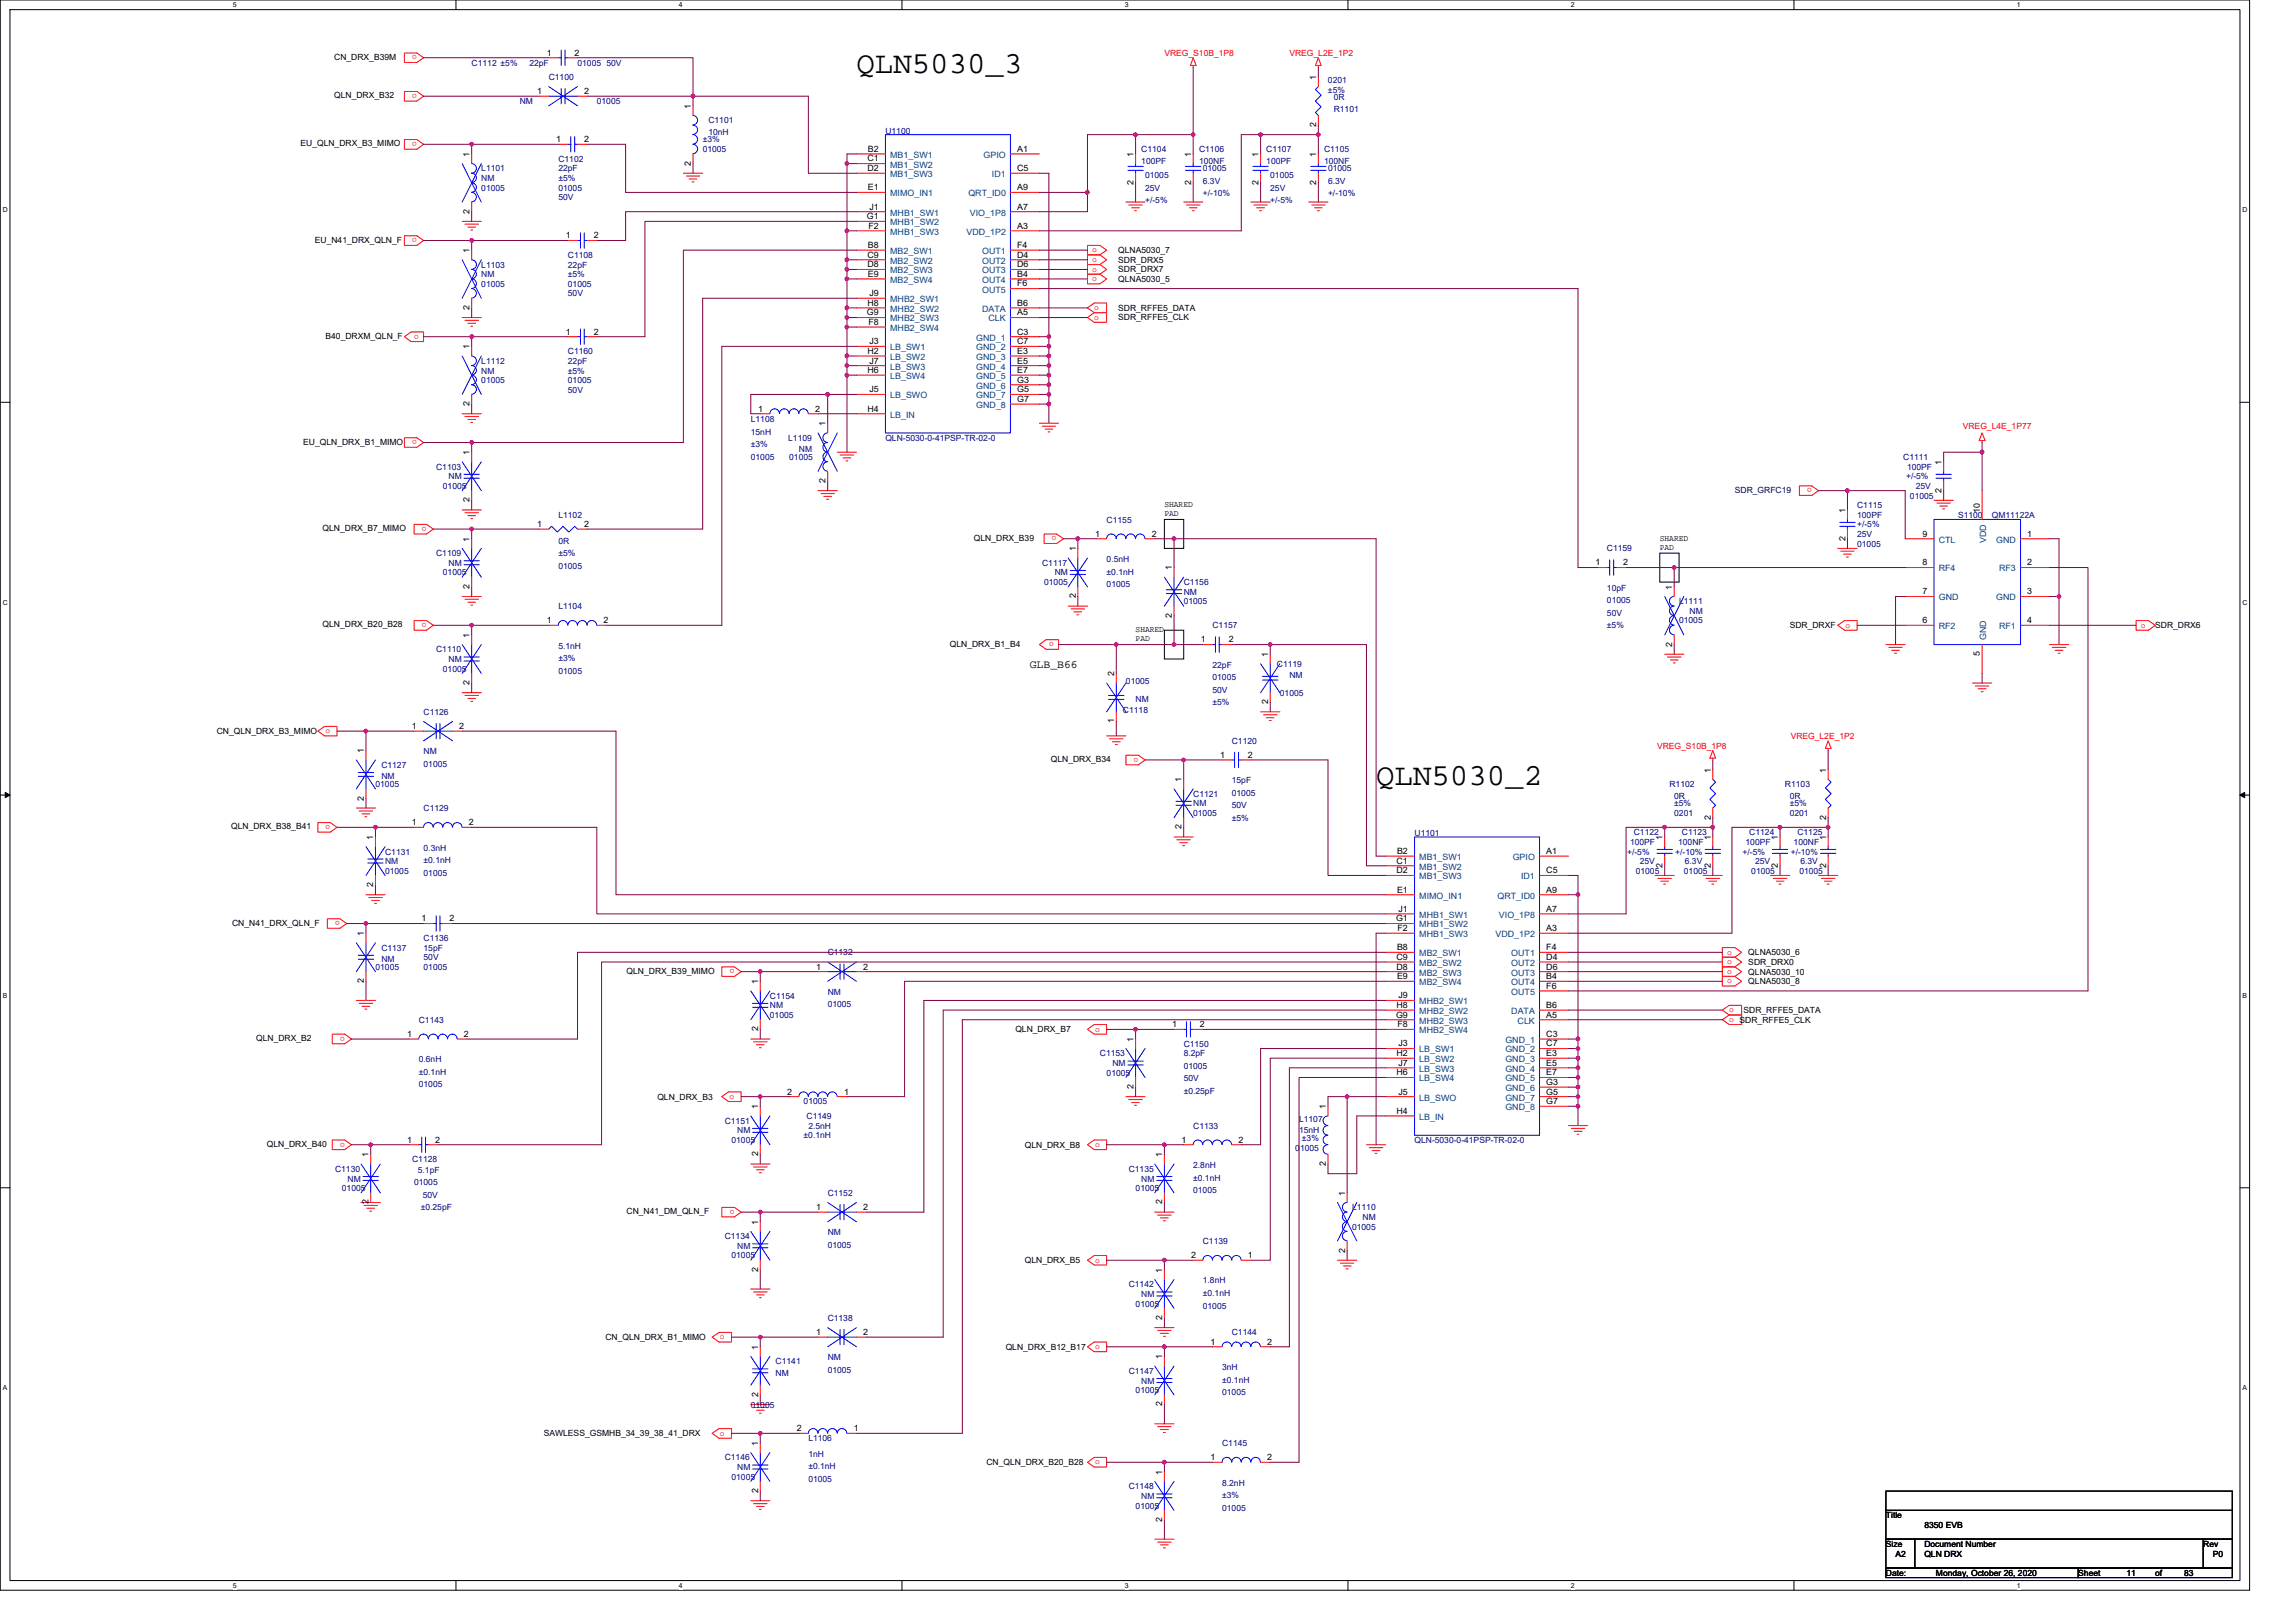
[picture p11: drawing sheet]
<svg xmlns="http://www.w3.org/2000/svg" width="297mm" height="210mm" viewBox="0 0 297 210" stroke-linecap="round" stroke-linejoin="round" font-family="sans-serif">
<defs><g id="words">
<g font-size="4">
<text x="110.8" y="9.4">QLN5030_3</text>
<text x="178" y="101.5">QLN5030_2</text>
</g>
<text font-size="1.5" x="133.2" y="86.4">GLB_B66</text>
<g font-size="1.1">
<text x="43.2" y="7.7">CN_DRX_B39M</text>
<text x="70.7" y="7.2">1</text>
<text x="74.3" y="7.2">2</text>
<text x="170.3" y="10.3" transform="rotate(-90 170.3 10.3)">1</text>
<text x="43.2" y="12.7">QLN_DRX_B32</text>
<text x="69.5" y="12.2">1</text>
<text x="75.6" y="12.2">2</text>
<text x="89.4" y="14.1" transform="rotate(-90 89.4 14.1)">1</text>
<text x="170.3" y="16.4" transform="rotate(-90 170.3 16.4)">2</text>
<text x="38.9" y="18.9">EU_QLN_DRX_B3_MIMO</text>
<text x="60.7" y="20.3" transform="rotate(-90 60.7 20.3)">1</text>
<text x="72" y="18.4">1</text>
<text x="75.6" y="18.4">2</text>
<text x="89.4" y="21.4" transform="rotate(-90 89.4 21.4)">2</text>
<text x="112.2" y="20.9">C1</text>
<text x="112.2" y="22.1">D2</text>
<text x="112.3" y="19.6">B2</text>
<text x="131.6" y="22.1">C5</text>
<text x="131.6" y="19.6">A1</text>
<text x="146.6" y="23.9" transform="rotate(-90 146.6 23.9)">2</text>
<text x="146.6" y="20.3" transform="rotate(-90 146.6 20.3)">1</text>
<text x="154.1" y="23.9" transform="rotate(-90 154.1 23.9)">2</text>
<text x="154.1" y="20.3" transform="rotate(-90 154.1 20.3)">1</text>
<text x="162.8" y="23.9" transform="rotate(-90 162.8 23.9)">2</text>
<text x="162.8" y="20.3" transform="rotate(-90 162.8 20.3)">1</text>
<text x="170.3" y="23.9" transform="rotate(-90 170.3 23.9)">2</text>
<text x="170.3" y="20.3" transform="rotate(-90 170.3 20.3)">1</text>
<text x="60.7" y="27.6" transform="rotate(-90 60.7 27.6)">2</text>
<text x="112.2" y="28.4">G1</text>
<text x="112.3" y="24.6">E1</text>
<text x="112.3" y="29.6">F2</text>
<text x="112.5" y="27.1">J1</text>
<text x="131.6" y="27.1">A7</text>
<text x="131.6" y="24.6">A9</text>
<text x="131.6" y="29.6">A3</text>
<text x="40.7" y="31.4">EU_N41_DRX_QLN_F</text>
<text x="60.7" y="32.7" transform="rotate(-90 60.7 32.7)">1</text>
<text x="73.2" y="30.8">1</text>
<text x="76.8" y="30.8">2</text>
<text x="112.2" y="33.3">C9</text>
<text x="112.2" y="34.6">D8</text>
<text x="112.3" y="32.1">B8</text>
<text x="112.3" y="35.8">E9</text>
<text x="131.6" y="32.1">F4</text>
<text x="131.6" y="33.3">D4</text>
<text x="131.6" y="34.6">D6</text>
<text x="131.6" y="35.8">B4</text>
<text x="144.7" y="32.8">QLNA5030_7</text>
<text x="144.7" y="34">SDR_DRX5</text>
<text x="144.7" y="35.2">SDR_DRX7</text>
<text x="60.7" y="40.1" transform="rotate(-90 60.7 40.1)">2</text>
<text x="112.2" y="40.8">G9</text>
<text x="112.2" y="39.6">H8</text>
<text x="112.5" y="38.3">J9</text>
<text x="131.6" y="37.1">F6</text>
<text x="131.6" y="39.6">B6</text>
<text x="131.6" y="40.8">A5</text>
<text x="144.7" y="41.5">SDR_RFFE5_CLK</text>
<text x="144.7" y="40.2">SDR_RFFE5_DATA</text>
<text x="144.7" y="36.5">QLNA5030_5</text>
<text x="42.1" y="43.8">B40_DRXM_QLN_F</text>
<text x="60.7" y="45.2" transform="rotate(-90 60.7 45.2)">1</text>
<text x="73.2" y="43.3">1</text>
<text x="76.8" y="43.3">2</text>
<text x="112.2" y="45.8">H2</text>
<text x="112.3" y="42">F8</text>
<text x="112.5" y="44.5">J3</text>
<text x="112.5" y="47">J7</text>
<text x="131.6" y="43.3">C3</text>
<text x="131.6" y="44.5">C7</text>
<text x="131.6" y="45.8">E3</text>
<text x="131.6" y="47">E5</text>
<text x="60.7" y="52.5" transform="rotate(-90 60.7 52.5)">2</text>
<text x="98.1" y="53.3">1</text>
<text x="105.4" y="53.3">2</text>
<text x="112.2" y="48.3">H6</text>
<text x="112.2" y="53.3">H4</text>
<text x="112.5" y="50.8">J5</text>
<text x="131.6" y="48.3">E7</text>
<text x="131.6" y="49.5">G3</text>
<text x="131.6" y="50.8">G5</text>
<text x="131.6" y="52">G7</text>
<text x="39.2" y="57.5">EU_QLN_DRX_B1_MIMO</text>
<text x="60.7" y="58.9" transform="rotate(-90 60.7 58.9)">1</text>
<text x="106.8" y="55.1" transform="rotate(-90 106.8 55.1)">1</text>
<text x="60.7" y="65" transform="rotate(-90 60.7 65)">2</text>
<text x="106.8" y="62.5" transform="rotate(-90 106.8 62.5)">2</text>
<text x="150.6" y="65.6">SHARED</text>
<text x="251.2" y="63.7" transform="rotate(-90 251.2 63.7)">2</text>
<text x="251.2" y="60.1" transform="rotate(-90 251.2 60.1)">1</text>
<text x="41.7" y="68.7">QLN_DRX_B7_MIMO</text>
<text x="60.7" y="70.1" transform="rotate(-90 60.7 70.1)">1</text>
<text x="69.5" y="68.2">1</text>
<text x="75.6" y="68.2">2</text>
<text x="126" y="70">QLN_DRX_B39</text>
<text x="139.2" y="71.3" transform="rotate(-90 139.2 71.3)">1</text>
<text x="141.7" y="69.4">1</text>
<text x="149" y="69.4">2</text>
<text x="150.6" y="66.7">PAD</text>
<text x="214.7" y="70">SHARED</text>
<text x="214.7" y="71.1">PAD</text>
<text x="238.7" y="70" transform="rotate(-90 238.7 70)">2</text>
<text x="238.7" y="66.3" transform="rotate(-90 238.7 66.3)">1</text>
<text x="248.7" y="69.4">9</text>
<text x="256.2" y="66.3" transform="rotate(-90 256.2 66.3)">10</text>
<text x="262.3" y="69.4">1</text>
<text x="60.7" y="76.2" transform="rotate(-90 60.7 76.2)">2</text>
<text x="139.2" y="77.4" transform="rotate(-90 139.2 77.4)">2</text>
<text x="151.6" y="73.8" transform="rotate(-90 151.6 73.8)">1</text>
<text x="206.4" y="73.2">1</text>
<text x="210" y="73.2">2</text>
<text x="216.3" y="76.3" transform="rotate(-90 216.3 76.3)">1</text>
<text x="248.7" y="76.9">7</text>
<text x="248.7" y="73.2">8</text>
<text x="262.3" y="76.9">3</text>
<text x="262.3" y="73.2">2</text>
<text x="41.7" y="81.2">QLN_DRX_B20_B28</text>
<text x="60.7" y="82.5" transform="rotate(-90 60.7 82.5)">1</text>
<text x="70.7" y="80.6">1</text>
<text x="78.1" y="80.6">2</text>
<text x="122.9" y="83.7">QLN_DRX_B1_B4</text>
<text x="146.9" y="81.8">SHARED</text>
<text x="146.9" y="82.9">PAD</text>
<text x="151.6" y="79.9" transform="rotate(-90 151.6 79.9)">2</text>
<text x="155.4" y="83.1">1</text>
<text x="159" y="83.1">2</text>
<text x="216.3" y="83.7" transform="rotate(-90 216.3 83.7)">2</text>
<text x="231.5" y="81.3">SDR_DRXF</text>
<text x="248.7" y="80.6">6</text>
<text x="262.3" y="80.6">4</text>
<text x="278.8" y="81.3">SDR_DRX6</text>
<text x="60.7" y="88.6" transform="rotate(-90 60.7 88.6)">2</text>
<text x="144.1" y="87.5" transform="rotate(-90 144.1 87.5)">2</text>
<text x="164.1" y="85" transform="rotate(-90 164.1 85)">1</text>
<text x="256.2" y="84.9" transform="rotate(-90 256.2 84.9)">5</text>
<text x="28" y="95">CN_QLN_DRX_B3_MIMO</text>
<text x="53.3" y="94.3">1</text>
<text x="59.4" y="94.3">2</text>
<text x="144.1" y="93.6" transform="rotate(-90 144.1 93.6)">1</text>
<text x="164.1" y="91.1" transform="rotate(-90 164.1 91.1)">2</text>
<text x="47.1" y="97.5" transform="rotate(-90 47.1 97.5)">1</text>
<text x="136" y="98.6">QLN_DRX_B34</text>
<text x="152.9" y="101.2" transform="rotate(-90 152.9 101.2)">1</text>
<text x="157.9" y="98">1</text>
<text x="161.5" y="98">2</text>
<text x="221.3" y="99.9" transform="rotate(-90 221.3 99.9)">1</text>
<text x="236.2" y="99.9" transform="rotate(-90 236.2 99.9)">1</text>
<text x="29.9" y="107.3">QLN_DRX_B38_B41</text>
<text x="47.1" y="103.6" transform="rotate(-90 47.1 103.6)">2</text>
<text x="53.3" y="106.8">1</text>
<text x="60.7" y="106.8">2</text>
<text x="152.9" y="107.3" transform="rotate(-90 152.9 107.3)">2</text>
<text x="221.3" y="106" transform="rotate(-90 221.3 106)">2</text>
<text x="236.2" y="106" transform="rotate(-90 236.2 106)">2</text>
<text x="48.3" y="108.7" transform="rotate(-90 48.3 108.7)">1</text>
<text x="180.7" y="111.7">C1</text>
<text x="180.7" y="113">D2</text>
<text x="180.7" y="110.5">B2</text>
<text x="200" y="113">C5</text>
<text x="200" y="110.5">A1</text>
<text x="215.1" y="112.3" transform="rotate(-90 215.1 112.3)">2</text>
<text x="215.1" y="108.7" transform="rotate(-90 215.1 108.7)">1</text>
<text x="221.3" y="112.3" transform="rotate(-90 221.3 112.3)">2</text>
<text x="221.3" y="108.7" transform="rotate(-90 221.3 108.7)">1</text>
<text x="230" y="112.3" transform="rotate(-90 230 112.3)">2</text>
<text x="230" y="108.7" transform="rotate(-90 230 108.7)">1</text>
<text x="236.2" y="112.3" transform="rotate(-90 236.2 112.3)">2</text>
<text x="236.2" y="108.7" transform="rotate(-90 236.2 108.7)">1</text>
<text x="30" y="119.8">CN_N41_DRX_QLN_F</text>
<text x="48.3" y="114.8" transform="rotate(-90 48.3 114.8)">2</text>
<text x="54.5" y="119.2">1</text>
<text x="58.2" y="119.2">2</text>
<text x="180.6" y="119.2">G1</text>
<text x="180.7" y="115.5">E1</text>
<text x="180.9" y="118">J1</text>
<text x="200" y="118">A7</text>
<text x="200" y="115.5">A9</text>
<text x="47.1" y="121.1" transform="rotate(-90 47.1 121.1)">1</text>
<text x="81.1" y="126">QLN_DRX_B39_MIMO</text>
<text x="105.6" y="125.4">1</text>
<text x="111.7" y="125.4">2</text>
<text x="180.7" y="124.2">C9</text>
<text x="180.7" y="125.4">D8</text>
<text x="180.7" y="122.9">B8</text>
<text x="180.8" y="120.5">F2</text>
<text x="200" y="122.9">F4</text>
<text x="200" y="124.2">D4</text>
<text x="200" y="125.4">D6</text>
<text x="200" y="120.5">A3</text>
<text x="226.2" y="124.9">SDR_DRX0</text>
<text x="226.2" y="123.6">QLNA5030_6</text>
<text x="47.1" y="127.2" transform="rotate(-90 47.1 127.2)">2</text>
<text x="98.1" y="127.3" transform="rotate(-90 98.1 127.3)">1</text>
<text x="180.6" y="131.7">G9</text>
<text x="180.7" y="130.4">H8</text>
<text x="180.7" y="126.7">E9</text>
<text x="180.9" y="129.2">J9</text>
<text x="200" y="126.7">B4</text>
<text x="200" y="127.9">F6</text>
<text x="200" y="130.4">B6</text>
<text x="200" y="131.7">A5</text>
<text x="225.6" y="131.1">SDR_RFFE5_DATA</text>
<text x="226.2" y="127.3">QLNA5030_8</text>
<text x="226.2" y="126.1">QLNA5030_10</text>
<text x="33.1" y="134.7">QLN_DRX_B2</text>
<text x="52.7" y="134.2">1</text>
<text x="60" y="134.2">2</text>
<text x="98.1" y="133.4" transform="rotate(-90 98.1 133.4)">2</text>
<text x="131.4" y="133.6">QLN_DRX_B7</text>
<text x="146.6" y="134.8" transform="rotate(-90 146.6 134.8)">1</text>
<text x="151.6" y="132.9">1</text>
<text x="155.2" y="132.9">2</text>
<text x="180.7" y="136.6">H2</text>
<text x="180.8" y="132.9">F8</text>
<text x="180.9" y="135.4">J3</text>
<text x="180.9" y="137.9">J7</text>
<text x="200" y="134.2">C3</text>
<text x="200" y="135.4">C7</text>
<text x="200" y="136.6">E3</text>
<text x="200" y="137.9">E5</text>
<text x="85" y="142.3">QLN_DRX_B3</text>
<text x="98.1" y="143.5" transform="rotate(-90 98.1 143.5)">1</text>
<text x="101.9" y="141.6">2</text>
<text x="109.2" y="141.6">1</text>
<text x="146.6" y="140.9" transform="rotate(-90 146.6 140.9)">2</text>
<text x="171.5" y="143.5" transform="rotate(-90 171.5 143.5)">1</text>
<text x="180.7" y="139.1">H6</text>
<text x="180.9" y="141.6">J5</text>
<text x="200" y="139.1">E7</text>
<text x="200" y="140.4">G3</text>
<text x="200" y="141.6">G5</text>
<text x="200" y="142.9">G7</text>
<text x="34.5" y="148.4">QLN_DRX_B40</text>
<text x="47.7" y="149.7" transform="rotate(-90 47.7 149.7)">1</text>
<text x="52.7" y="147.8">1</text>
<text x="56.3" y="147.8">2</text>
<text x="98.1" y="149.6" transform="rotate(-90 98.1 149.6)">2</text>
<text x="132.6" y="148.5">QLN_DRX_B8</text>
<text x="150.4" y="149.7" transform="rotate(-90 150.4 149.7)">1</text>
<text x="152.9" y="147.8">1</text>
<text x="160.2" y="147.8">2</text>
<text x="180.7" y="144.1">H4</text>
<text x="47.7" y="155.8" transform="rotate(-90 47.7 155.8)">2</text>
<text x="150.4" y="155.8" transform="rotate(-90 150.4 155.8)">2</text>
<text x="171.5" y="150.9" transform="rotate(-90 171.5 150.9)">2</text>
<text x="174" y="154.7" transform="rotate(-90 174 154.7)">1</text>
<text x="81.1" y="157.1">CN_N41_DM_QLN_F</text>
<text x="98.1" y="158.5" transform="rotate(-90 98.1 158.5)">1</text>
<text x="105.6" y="156.5">1</text>
<text x="111.7" y="156.5">2</text>
<text x="98.1" y="164.5" transform="rotate(-90 98.1 164.5)">2</text>
<text x="132.6" y="163.4">QLN_DRX_B5</text>
<text x="150.4" y="164.7" transform="rotate(-90 150.4 164.7)">1</text>
<text x="154.1" y="162.8">2</text>
<text x="161.5" y="162.8">1</text>
<text x="174" y="162.1" transform="rotate(-90 174 162.1)">2</text>
<text x="78.3" y="173.4">CN_QLN_DRX_B1_MIMO</text>
<text x="105.6" y="172.7">1</text>
<text x="111.7" y="172.7">2</text>
<text x="150.4" y="170.8" transform="rotate(-90 150.4 170.8)">2</text>
<text x="156.6" y="174">1</text>
<text x="164" y="174">2</text>
<text x="98.1" y="174.6" transform="rotate(-90 98.1 174.6)">1</text>
<text x="130.1" y="174.6">QLN_DRX_B12_B17</text>
<text x="150.4" y="175.9" transform="rotate(-90 150.4 175.9)">1</text>
<text x="70.4" y="185.8">SAWLESS_GSMHB_34_39_38_41_DRX</text>
<text x="98.1" y="180.7" transform="rotate(-90 98.1 180.7)">2</text>
<text x="103.1" y="185.2">2</text>
<text x="110.4" y="185.2">1</text>
<text x="150.4" y="182" transform="rotate(-90 150.4 182)">2</text>
<text x="98.1" y="187.1" transform="rotate(-90 98.1 187.1)">1</text>
<text x="127.6" y="189.6">CN_QLN_DRX_B20_B28</text>
<text x="150.4" y="190.8" transform="rotate(-90 150.4 190.8)">1</text>
<text x="156.6" y="188.9">1</text>
<text x="164" y="188.9">2</text>
<text x="98.1" y="193.2" transform="rotate(-90 98.1 193.2)">2</text>
<text x="150.4" y="196.9" transform="rotate(-90 150.4 196.9)">2</text>
<text x="244" y="196.4">Title</text>
<text x="249" y="197.7">8350 EVB</text>
<text x="244" y="200.2">Size</text>
<text x="244" y="203.9">Date:</text>
<text x="245.2" y="201.4">A2</text>
<text x="249" y="200.2">Document Number</text>
<text x="249" y="201.4">QLN DRX</text>
<text x="250.5" y="203.9">Monday, October 26, 2020</text>
<text x="268.9" y="203.9">Sheet</text>
<text x="275.1" y="203.9">11</text>
<text x="278.8" y="203.9">of</text>
<text x="282.6" y="203.9">83</text>
<text x="285" y="200.2">Rev</text>
<text x="286.3" y="201.4">P0</text>
</g>
<g font-size="1.1" fill="#f00">
<text x="53.9" y="7.2" transform="rotate(180 53.9 7.2)">o</text>
<text x="150.6" y="7.2">VREG_S10B_1P8</text>
<text x="166.8" y="7.2">VREG_L2E_1P2</text>
<text x="53.9" y="12.2" transform="rotate(180 53.9 12.2)">o</text>
<text x="53.9" y="18.4" transform="rotate(180 53.9 18.4)">o</text>
<text x="53.9" y="30.8" transform="rotate(180 53.9 30.8)">o</text>
<text x="141.3" y="32.7">o</text>
<text x="141.3" y="33.9">o</text>
<text x="141.3" y="35.1">o</text>
<text x="141.3" y="36.4">o</text>
<text x="141.6" y="41.4">o</text>
<text x="141.6" y="40.1">o</text>
<text x="54.2" y="43.3" transform="rotate(180 54.2 43.3)">o</text>
<text x="53.9" y="57" transform="rotate(180 53.9 57)">o</text>
<text x="253.9" y="55.5">VREG_L4E_1P77</text>
<text x="234.4" y="63.2" transform="rotate(180 234.4 63.2)">o</text>
<text x="55.2" y="68.2" transform="rotate(180 55.2 68.2)">o</text>
<text x="136.7" y="69.4" transform="rotate(180 136.7 69.4)">o</text>
<text x="55.2" y="80.6" transform="rotate(180 55.2 80.6)">o</text>
<text x="136.3" y="83.1" transform="rotate(180 136.3 83.1)">o</text>
<text x="238.8" y="81.2">o</text>
<text x="277" y="81.2">o</text>
<text x="42.1" y="94.9">o</text>
<text x="231.7" y="95.6">VREG_L2E_1P2</text>
<text x="147.3" y="98" transform="rotate(180 147.3 98)">o</text>
<text x="214.4" y="96.9">VREG_S10B_1P8</text>
<text x="42.7" y="106.7" transform="rotate(180 42.7 106.7)">o</text>
<text x="44" y="119.2" transform="rotate(180 44 119.2)">o</text>
<text x="95" y="125.4" transform="rotate(180 95 125.4)">o</text>
<text x="223.5" y="124.8">o</text>
<text x="223.5" y="123.5">o</text>
<text x="223.5" y="127.2">o</text>
<text x="223.5" y="126">o</text>
<text x="223.7" y="131">o</text>
<text x="44.6" y="134.1" transform="rotate(180 44.6 134.1)">o</text>
<text x="141.7" y="133.5">o</text>
<text x="223.7" y="132.2">o SDR_RFFE5_CLK</text>
<text x="94.4" y="142.2">o</text>
<text x="44.6" y="147.8" transform="rotate(180 44.6 147.8)">o</text>
<text x="141.7" y="148.4">o</text>
<text x="95" y="156.5" transform="rotate(180 95 156.5)">o</text>
<text x="141.7" y="163.3">o</text>
<text x="93.1" y="173.3">o</text>
<text x="141.7" y="174.5">o</text>
<text x="93.1" y="185.7">o</text>
<text x="141.7" y="189.5">o</text>
</g>
<g font-size="1.1" fill="#000080">
<text x="61" y="8.5">C1112 ±5%</text>
<text x="68.5" y="8.5">22pF</text>
<text x="71" y="10.4">C1100</text>
<text x="74.7" y="8.5">01005 50V</text>
<text x="171.8" y="12">±5%</text>
<text x="171.8" y="10.7">0201</text>
<text x="67.2" y="13.5">NM</text>
<text x="77.2" y="13.5">01005</text>
<text x="91.6" y="16">C1101</text>
<text x="91.6" y="17.4">10nH</text>
<text x="114.6" y="17.3">U1100</text>
<text x="172.5" y="14.5">R1101</text>
<text x="172.5" y="13">0R</text>
<text x="62.3" y="22.2">L1101</text>
<text x="62.3" y="23.4">NM</text>
<text x="72.2" y="20.9">C1102</text>
<text x="72.2" y="22.2">22pF</text>
<text x="72.2" y="23.4">±5%</text>
<text x="90.9" y="18.4">±3%</text>
<text x="90.9" y="19.7">01005</text>
<text x="147.7" y="19.7">C1104</text>
<text x="147.7" y="21.2">100PF</text>
<text x="148.1" y="23">01005</text>
<text x="155.1" y="19.7">C1106</text>
<text x="155.1" y="21.2">100NF</text>
<text x="155.6" y="22.2">01005</text>
<text x="155.6" y="23.8">6.3V</text>
<text x="163.8" y="19.7">C1107</text>
<text x="163.8" y="21.2">100PF</text>
<text x="164.3" y="23">01005</text>
<text x="171.3" y="19.7">C1105</text>
<text x="171.3" y="21.2">100NF</text>
<text x="171.8" y="22.2">01005</text>
<text x="171.8" y="23.8">6.3V</text>
<text x="62.3" y="24.7">01005</text>
<text x="72.2" y="24.7">01005</text>
<text x="72.2" y="25.9">50V</text>
<text x="148.1" y="24.7">25V</text>
<text x="148.1" y="26.3">+/-5%</text>
<text x="155.6" y="25.4">+/-10%</text>
<text x="164.3" y="24.7">25V</text>
<text x="164.3" y="26.3">+/-5%</text>
<text x="171.8" y="25.4">+/-10%</text>
<text x="62.3" y="34.6">L1103</text>
<text x="62.3" y="35.9">NM</text>
<text x="73.5" y="33.4">C1108</text>
<text x="73.5" y="34.6">22pF</text>
<text x="73.5" y="35.9">±5%</text>
<text x="62.3" y="37.1">01005</text>
<text x="73.5" y="37.1">01005</text>
<text x="73.5" y="38.4">50V</text>
<text x="62.3" y="47.1">L1112</text>
<text x="73.5" y="45.8">C1160</text>
<text x="73.5" y="47.1">22pF</text>
<text x="62.3" y="48.3">NM</text>
<text x="62.3" y="49.6">01005</text>
<text x="73.5" y="49.6">01005</text>
<text x="73.5" y="50.8">50V</text>
<text x="73.5" y="48.3">±5%</text>
<text x="97.1" y="54.5">L1108</text>
<text x="97.1" y="56.3">15nH</text>
<text x="97.1" y="57.9">±3%</text>
<text x="97.1" y="59.5">01005</text>
<text x="102" y="57">L1109</text>
<text x="102.1" y="59.5">01005</text>
<text x="103.4" y="58.5">NM</text>
<text x="114.6" y="57">QLN-5030-0-41PSP-TR-02-0</text>
<text x="246.2" y="59.5">C1111</text>
<text x="56.4" y="60.8">C1103</text>
<text x="57.3" y="63.2">01005</text>
<text x="58" y="62">NM</text>
<text x="240.3" y="65.7">C1115</text>
<text x="246.6" y="62">+/-5%</text>
<text x="246.7" y="60.8">100PF</text>
<text x="247.1" y="64.5">01005</text>
<text x="247.8" y="63.2">25V</text>
<text x="56.4" y="72">C1109</text>
<text x="72.2" y="67">L1102</text>
<text x="72.2" y="70.3">0R</text>
<text x="72.2" y="72">±5%</text>
<text x="143.2" y="67.6">C1155</text>
<text x="207.9" y="71.3">C1159</text>
<text x="240.3" y="67">100PF</text>
<text x="240.3" y="70.7">01005</text>
<text x="240.3" y="69.5">25V</text>
<text x="240.3" y="68.2">+/-5%</text>
<text x="253.3" y="67">S1100</text>
<text x="257.7" y="67">QM11122A</text>
<text x="57.3" y="74.4">01005</text>
<text x="58" y="73.2">NM</text>
<text x="72.2" y="73.6">01005</text>
<text x="134.8" y="73.2">C1117</text>
<text x="135.1" y="75.7">01005</text>
<text x="136.5" y="74.4">NM</text>
<text x="143.2" y="72.7">0.5nH</text>
<text x="143.2" y="74.3">±0.1nH</text>
<text x="143.2" y="75.9">01005</text>
<text x="153.1" y="75.7">C1156</text>
<text x="153.1" y="76.9">NM</text>
<text x="207.9" y="76.4">10pF</text>
<text x="72.2" y="78.8">L1104</text>
<text x="72.2" y="83.9">5.1nH</text>
<text x="153.1" y="78.2">01005</text>
<text x="156.9" y="81.3">C1157</text>
<text x="207.9" y="78.1">01005</text>
<text x="207.9" y="79.7">50V</text>
<text x="207.9" y="81.3">±5%</text>
<text x="217.2" y="78.2">L1111</text>
<text x="217.2" y="80.7">01005</text>
<text x="218.6" y="79.4">NM</text>
<text x="56.4" y="84.4">C1110</text>
<text x="57.3" y="86.9">01005</text>
<text x="58" y="85.7">NM</text>
<text x="72.2" y="85.5">±3%</text>
<text x="72.2" y="87.1">01005</text>
<text x="145.7" y="88.5">01005</text>
<text x="156.9" y="86.4">22pF</text>
<text x="156.9" y="88">01005</text>
<text x="156.9" y="89.6">50V</text>
<text x="165.2" y="86.3">C1119</text>
<text x="165.6" y="90">01005</text>
<text x="166.8" y="87.8">NM</text>
<text x="54.8" y="92.5">C1126</text>
<text x="145.3" y="92.2">C1118</text>
<text x="146.9" y="90.8">NM</text>
<text x="156.9" y="91.2">±5%</text>
<text x="48.6" y="101.8">01005</text>
<text x="49.3" y="99.3">C1127</text>
<text x="49.3" y="100.8">NM</text>
<text x="54.8" y="97.6">NM</text>
<text x="54.8" y="99.2">01005</text>
<text x="159.4" y="96.2">C1120</text>
<text x="159.4" y="101.3">15pF</text>
<text x="216" y="101.8">R1102</text>
<text x="230.9" y="101.8">R1103</text>
<text x="54.8" y="104.9">C1129</text>
<text x="154.4" y="103.1">C1121</text>
<text x="154.4" y="104.3">NM</text>
<text x="154.4" y="105.6">01005</text>
<text x="159.4" y="103">01005</text>
<text x="159.4" y="104.6">50V</text>
<text x="159.4" y="106.2">±5%</text>
<text x="216.6" y="103.3">0R</text>
<text x="216.6" y="104.3">±5%</text>
<text x="216.6" y="105.6">0201</text>
<text x="231.5" y="103.3">0R</text>
<text x="231.5" y="104.3">±5%</text>
<text x="231.5" y="105.6">0201</text>
<text x="49.8" y="110.6">C1131</text>
<text x="49.8" y="111.8">NM</text>
<text x="49.8" y="113">01005</text>
<text x="54.8" y="110">0.3nH</text>
<text x="54.8" y="111.7">±0.1nH</text>
<text x="54.8" y="113.3">01005</text>
<text x="183" y="108.2">U1101</text>
<text x="210.5" y="110.6">+/-5%</text>
<text x="210.9" y="109.3">100PF</text>
<text x="211.4" y="108.1">C1122</text>
<text x="211.6" y="113">01005</text>
<text x="212.1" y="111.8">25V</text>
<text x="216.7" y="110.6">+/-10%</text>
<text x="217.1" y="109.3">100NF</text>
<text x="217.6" y="108.1">C1123</text>
<text x="217.8" y="113">01005</text>
<text x="218" y="111.8">6.3V</text>
<text x="225.4" y="110.6">+/-5%</text>
<text x="225.8" y="109.3">100PF</text>
<text x="226.3" y="108.1">C1124</text>
<text x="226.6" y="113">01005</text>
<text x="227.1" y="111.8">25V</text>
<text x="231.7" y="110.6">+/-10%</text>
<text x="232" y="109.3">100NF</text>
<text x="232.5" y="108.1">C1125</text>
<text x="232.8" y="113">01005</text>
<text x="232.9" y="111.8">6.3V</text>
<text x="48.6" y="125.5">01005</text>
<text x="49.3" y="123">C1137</text>
<text x="49.3" y="124.5">NM</text>
<text x="54.8" y="121.8">C1136</text>
<text x="54.8" y="123">15pF</text>
<text x="54.8" y="125.5">01005</text>
<text x="54.8" y="124.2">50V</text>
<text x="107.1" y="123.6">C1132</text>
<text x="99.6" y="129.2">C1154</text>
<text x="99.6" y="130.4">NM</text>
<text x="99.6" y="131.7">01005</text>
<text x="107.1" y="128.7">NM</text>
<text x="107.1" y="130.3">01005</text>
<text x="54.2" y="132.3">C1143</text>
<text x="54.2" y="137.4">0.6nH</text>
<text x="142.3" y="136.7">C1153</text>
<text x="143.9" y="137.9">NM</text>
<text x="153.1" y="135.4">C1150</text>
<text x="153.1" y="136.7">8.2pF</text>
<text x="54.2" y="139">±0.1nH</text>
<text x="54.2" y="140.7">01005</text>
<text x="104" y="142.9">01005</text>
<text x="143.2" y="139.2">01005</text>
<text x="153.1" y="138.3">01005</text>
<text x="153.1" y="139.9">50V</text>
<text x="153.1" y="141.5">±0.25pF</text>
<text x="93.8" y="145.4">C1151</text>
<text x="94.6" y="147.9">01005</text>
<text x="95.4" y="146.6">NM</text>
<text x="104" y="147.3">±0.1nH</text>
<text x="104.3" y="144.8">C1149</text>
<text x="104.6" y="146">2.5nH</text>
<text x="154.4" y="146">C1133</text>
<text x="167.6" y="148.9">01005</text>
<text x="168.1" y="145.1">L1107</text>
<text x="168.1" y="146.6">15nH</text>
<text x="168.4" y="147.6">±3%</text>
<text x="183" y="147.9">QLN-5030-0-41PSP-TR-02-0</text>
<text x="43.3" y="151.6">C1130</text>
<text x="44.2" y="154.1">01005</text>
<text x="45" y="152.9">NM</text>
<text x="53.3" y="150.4">C1128</text>
<text x="53.6" y="153.4">01005</text>
<text x="54.1" y="151.7">5.1pF</text>
<text x="54.7" y="155">50V</text>
<text x="107.1" y="154.7">C1152</text>
<text x="146" y="151.6">C1135</text>
<text x="146.9" y="154.1">01005</text>
<text x="147.7" y="152.9">NM</text>
<text x="154.4" y="151.1">2.8nH</text>
<text x="154.4" y="152.7">±0.1nH</text>
<text x="154.4" y="154.3">01005</text>
<text x="54.4" y="156.6">±0.25pF</text>
<text x="93.8" y="160.3">C1134</text>
<text x="95.4" y="161.6">NM</text>
<text x="107.1" y="159.8">NM</text>
<text x="107.1" y="161.5">01005</text>
<text x="155.6" y="161">C1139</text>
<text x="174.9" y="156.6">L1110</text>
<text x="174.9" y="159.1">01005</text>
<text x="176.3" y="157.8">NM</text>
<text x="94.6" y="162.8">01005</text>
<text x="146" y="166.6">C1142</text>
<text x="147.7" y="167.8">NM</text>
<text x="155.6" y="166.1">1.8nH</text>
<text x="155.6" y="167.7">±0.1nH</text>
<text x="107.1" y="170.9">C1138</text>
<text x="146.9" y="169">01005</text>
<text x="155.6" y="169.3">01005</text>
<text x="159.4" y="172.8">C1144</text>
<text x="100.3" y="176.5">C1141</text>
<text x="100.3" y="178">NM</text>
<text x="107.1" y="176">NM</text>
<text x="107.1" y="177.6">01005</text>
<text x="146" y="177.8">C1147</text>
<text x="147.7" y="179">NM</text>
<text x="158.1" y="177.3">3nH</text>
<text x="158.1" y="178.9">±0.1nH</text>
<text x="97.1" y="182.1">01005</text>
<text x="146.9" y="180.2">01005</text>
<text x="158.1" y="180.5">01005</text>
<text x="93.8" y="189">C1146</text>
<text x="94.6" y="191.5">01005</text>
<text x="95.4" y="190.2">NM</text>
<text x="104.6" y="186.5">L1106</text>
<text x="104.6" y="188.4">1nH</text>
<text x="104.6" y="190.1">±0.1nH</text>
<text x="104.6" y="191.7">01005</text>
<text x="158.1" y="187.1">C1145</text>
<text x="146" y="192.7">C1148</text>
<text x="146.9" y="195.2">01005</text>
<text x="147.7" y="193.9">NM</text>
<text x="158.1" y="192.2">8.2nH</text>
<text x="158.1" y="193.8">±3%</text>
<text x="158.1" y="195.4">01005</text>
</g>
<g font-size="1.1" fill="#004080">
<text x="115.2" y="20.4">MB1_SW1</text>
<text x="115.2" y="21.7">MB1_SW2</text>
<text x="115.2" y="22.9">MB1_SW3</text>
<text x="127.3" y="20.4">GPIO</text>
<text x="128.3" y="22.9">ID1</text>
<text x="115.2" y="27.9">MHB1_SW1</text>
<text x="115.2" y="29.1">MHB1_SW2</text>
<text x="115.2" y="25.4">MIMO_IN1</text>
<text x="125.3" y="25.4">QRT_ID0</text>
<text x="125.5" y="27.9">VIO_1P8</text>
<text x="115.2" y="30.4">MHB1_SW3</text>
<text x="115.2" y="32.9">MB2_SW1</text>
<text x="115.2" y="34.1">MB2_SW2</text>
<text x="115.2" y="35.4">MB2_SW3</text>
<text x="125" y="30.4">VDD_1P2</text>
<text x="127.1" y="32.9">OUT1</text>
<text x="127.1" y="34.1">OUT2</text>
<text x="127.1" y="35.4">OUT3</text>
<text x="115.2" y="36.6">MB2_SW4</text>
<text x="115.2" y="39.1">MHB2_SW1</text>
<text x="115.2" y="40.3">MHB2_SW2</text>
<text x="115.2" y="41.6">MHB2_SW3</text>
<text x="127.1" y="36.6">OUT4</text>
<text x="127.1" y="37.8">OUT5</text>
<text x="127.1" y="40.3">DATA</text>
<text x="127.9" y="41.6">CLK</text>
<text x="115.2" y="45.3">LB_SW1</text>
<text x="115.2" y="46.6">LB_SW2</text>
<text x="115.2" y="47.8">LB_SW3</text>
<text x="115.2" y="42.8">MHB2_SW4</text>
<text x="126.3" y="44.1">GND_1</text>
<text x="126.3" y="45.3">GND_2</text>
<text x="126.3" y="46.6">GND_3</text>
<text x="126.3" y="47.8">GND_4</text>
<text x="115.2" y="49">LB_SW4</text>
<text x="115.2" y="51.5">LB_SWO</text>
<text x="126.3" y="49">GND_5</text>
<text x="126.3" y="50.3">GND_6</text>
<text x="126.3" y="51.5">GND_7</text>
<text x="126.3" y="52.8">GND_8</text>
<text x="115.2" y="54">LB_IN</text>
<text x="250.8" y="70.2">CTL</text>
<text x="257" y="70.2" transform="rotate(-90 257 70.2)">VDD</text>
<text x="258.3" y="70.2">GND</text>
<text x="250.8" y="77.7">GND</text>
<text x="250.8" y="73.9">RF4</text>
<text x="258.3" y="77.7">GND</text>
<text x="258.6" y="73.9">RF3</text>
<text x="250.8" y="81.4">RF2</text>
<text x="257" y="82.8" transform="rotate(-90 257 82.8)">GND</text>
<text x="258.6" y="81.4">RF1</text>
<text x="183.6" y="111.3">MB1_SW1</text>
<text x="183.6" y="112.5">MB1_SW2</text>
<text x="183.6" y="113.8">MB1_SW3</text>
<text x="195.7" y="111.3">GPIO</text>
<text x="196.8" y="113.8">ID1</text>
<text x="183.6" y="118.7">MHB1_SW1</text>
<text x="183.6" y="120">MHB1_SW2</text>
<text x="183.6" y="116.3">MIMO_IN1</text>
<text x="193.7" y="116.3">QRT_ID0</text>
<text x="193.9" y="118.7">VIO_1P8</text>
<text x="183.6" y="121.2">MHB1_SW3</text>
<text x="183.6" y="123.7">MB2_SW1</text>
<text x="183.6" y="125">MB2_SW2</text>
<text x="193.5" y="121.2">VDD_1P2</text>
<text x="195.5" y="123.7">OUT1</text>
<text x="195.5" y="125">OUT2</text>
<text x="183.6" y="126.2">MB2_SW3</text>
<text x="183.6" y="127.5">MB2_SW4</text>
<text x="183.6" y="129.9">MHB2_SW1</text>
<text x="183.6" y="131.2">MHB2_SW2</text>
<text x="195.5" y="126.2">OUT3</text>
<text x="195.5" y="127.5">OUT4</text>
<text x="195.5" y="128.7">OUT5</text>
<text x="195.5" y="131.2">DATA</text>
<text x="183.6" y="136.2">LB_SW1</text>
<text x="183.6" y="137.4">LB_SW2</text>
<text x="183.6" y="132.4">MHB2_SW3</text>
<text x="183.6" y="133.7">MHB2_SW4</text>
<text x="194.8" y="134.9">GND_1</text>
<text x="194.8" y="136.2">GND_2</text>
<text x="194.8" y="137.4">GND_3</text>
<text x="196.3" y="132.4">CLK</text>
<text x="183.6" y="138.7">LB_SW3</text>
<text x="183.6" y="139.9">LB_SW4</text>
<text x="183.6" y="142.4">LB_SWO</text>
<text x="194.8" y="138.7">GND_4</text>
<text x="194.8" y="139.9">GND_5</text>
<text x="194.8" y="141.2">GND_6</text>
<text x="194.8" y="142.4">GND_7</text>
<text x="194.8" y="143.6">GND_8</text>
<text x="183.6" y="144.9">LB_IN</text>
</g>
<text font-size="1.1" fill="#000040" x="224.4" y="63.8">SDR_GRFC19</text>
<g font-size=".9">
<text x="30.1" y="1">5</text>
<text x="87.8" y="1">4</text>
<text x="145.5" y="1">3</text>
<text x="203.2" y="1">2</text>
<text x="260.9" y="1">1</text>
<text x=".4" y="27.5">D</text>
<text x="290.1" y="27.5">D</text>
<text x=".4" y="78.3">C</text>
<text x="290.1" y="78.3">C</text>
<text x=".4" y="129.1">B</text>
<text x="290.1" y="129.1">B</text>
<text x=".4" y="179.9">A</text>
<text x="290.1" y="179.9">A</text>
<text x="30.1" y="205.4">5</text>
<text x="87.8" y="205.4">4</text>
<text x="145.5" y="205.4">3</text>
<text x="203.2" y="205.4">2</text>
<text x="260.9" y="205.4">1</text>
</g>
</g></defs>
<path d="M0 0h291v205.7h-291zM1.3 1.2h288.5v203.3h-288.5z" fill="none" stroke="#000" stroke-width=".13"/>
<g fill="#fff">
<path d="M30.1 .1h.5v1h-.5z"/>
<path d="M30.1 204.6h.5v1h-.5z"/>
</g>
<path d="M59 0v1.2M59 204.5v1.2" fill="none" stroke="#000" stroke-width=".13"/>
<g fill="#fff">
<path d="M87.8 .1h.5v1h-.5z"/>
<path d="M87.8 204.6h.5v1h-.5z"/>
</g>
<path d="M116.7 0v1.2M116.7 204.5v1.2" fill="none" stroke="#000" stroke-width=".13"/>
<g fill="#fff">
<path d="M145.5 .1h.5v1h-.5z"/>
<path d="M145.5 204.6h.5v1h-.5z"/>
</g>
<path d="M174.4 0v1.2M174.4 204.5v1.2" fill="none" stroke="#000" stroke-width=".13"/>
<g fill="#fff">
<path d="M203.2 .1h.5v1h-.5z"/>
<path d="M203.2 204.6h.5v1h-.5z"/>
</g>
<path d="M232.1 0v1.2M232.1 204.5v1.2" fill="none" stroke="#000" stroke-width=".13"/>
<g fill="#fff">
<path d="M260.9 .1h.5v1h-.5z"/>
<path d="M260.9 204.6h.5v1h-.5z"/>
<path d="M.4 26.6h.6v1h-.6z"/>
<path d="M290.1 26.6h.6v1h-.6z"/>
<path d="M.4 77.4h.6v1h-.6z"/>
<path d="M290.1 77.4h.6v1h-.6z"/>
</g>
<path d="M0 52h1.3M289.8 52h1.2" fill="none" stroke="#000" stroke-width=".13"/>
<g fill="#fff">
<path d="M.4 128.3h.5v1h-.5z"/>
<path d="M290.1 128.3h.6v1h-.6z"/>
</g>
<path d="M0 102.9h1.3M289.8 102.9h1.2" fill="none" stroke="#000" stroke-width=".13"/>
<path d="M.7 102.5l.6 .4-.6 .3zM289.8 102.9l.6-.4v.7z" fill="#000" stroke="#000" stroke-width=".13"/>
<g fill="#fff">
<path d="M.4 179.1h.5v1h-.5z"/>
<path d="M290.1 179.1h.6v1h-.6z"/>
</g>
<path d="M150.6 67.2h2.5v3.8h-2.5zM214.7 71.6h2.5v3.7h-2.5zM150.6 81.5h2.5v3.8h-2.5zM0 153.7h1.3M289.8 153.7h1.2M244 192.9h44.8v2.5h-44.8zM244 195.4h44.8v3.7h-44.8zM244 199.1h3.7v3.8h-3.7zM247.7 199.1h37.3v3.8h-37.3zM285 199.1h3.8v3.8h-3.8zM244 202.9h24.9v1.2h-24.9zM268.9 202.9h19.9v1.2h-19.9z" fill="none" stroke="#000" stroke-width=".13"/>
<g fill="none" stroke="#f00" stroke-width=".13">
<path d="M52.3 11.8h1.6l.9 .6-.9 .7h-1.6zM52.3 18.1h1.6l.9 .6-.9 .6h-1.6zM52.3 6.9h1.6l.9 .6-.9 .6h-1.6zM61 19.9v1.3M69.7 12.4h1.3M71 7.5h1.2M72.2 18.7h1.3M73.5 7.5h1.2M74.7 18.7h1.3M74.7 12.4h1.3M89.7 13.7v1.2M89.7 19.9v1.3"/>
<path d="M110.8 19.9h3.8M130.7 19.9h3.8M146.9 19.9v1.3M154.4 7.5l.3 1h-.7zM154.4 8.5v.2M154.4 19.9v1.3M163.1 19.9v1.3M170.6 7.5l.3 1h-.7zM170.6 8.5v.2M170.6 10v1.2M170.6 14.9v1.3M170.6 19.9v1.3"/>
<path d="M52.3 30.5h1.6l.9 .6-.9 .6h-1.6zM59.8 28.6h2.5M60.2 29h1.7M60.5 29.4h1M60.9 29.8h.2M61 32.4v1.2M61 38.6v1.2M61 26.1v1.3M73.5 31.1h1.2M76 31.1h1.2M88.4 22.4h2.5M88.8 22.8h1.7"/>
<path d="M89.2 23.2h.9M89.5 23.5h.3M110.8 21.2h3.8M110.8 22.4h3.8M110.8 27.4h3.8M110.8 28.6h3.8M110.8 29.9h3.8M110.8 32.4h3.8M110.8 33.6h3.8M110.8 34.9h3.8M110.8 36.1h3.8M110.8 38.6h3.8"/>
<path d="M110.8 39.8h3.8M110.8 24.9h3.8M130.7 32.4h3.8M130.7 33.6h3.8M130.7 34.9h3.8M130.7 36.1h3.8M130.7 37.3h3.8M130.7 39.8h3.8M130.7 24.9h3.8M130.7 22.4h3.8M130.7 27.4h3.8M130.7 29.9h3.8"/>
<path d="M140.7 31.7h1.6l.9 .7-.9 .6h-1.6zM140.7 35.5h1.6l.9 .6-.9 .6h-1.6zM140.7 39.8l.9-.6h1.6v1.2h-1.6zM142.3 33l.9 .6-.9 .6M142.3 34.2l.9 .7-.9 .6M142.3 33h-1.6v1.2h1.6M142.3 34.2h-1.6v1.3h1.6M145.7 26.1h2.4M146 26.5h1.8M146.4 26.9h1M146.8 27.3h.2M146.9 22.4v1.2"/>
<path d="M153.1 26.1h2.5M153.5 26.5h1.8M153.9 26.9h1M154.3 27.3h.2M154.4 22.4v1.2M161.8 26.1h2.5M162.2 26.5h1.8M162.6 26.9h1M163 27.3h.2M163.1 22.4v1.2M169.3 26.1h2.5M169.7 26.5h1.7"/>
<path d="M170 26.9h1M170.4 27.3h.3M170.6 22.4v1.2M52.3 56.6h1.6l.9 .7-.9 .6h-1.6zM52.3 43.6l.9-.7h1.6v1.3h-1.6zM59.8 41.1h2.5M59.8 53.5h2.5M60.2 41.4h1.7M60.2 53.9h1.7M60.5 41.8h1M60.5 54.3h1M60.9 42.2h.2"/>
<path d="M60.9 54.7h.2M61 58.5v1.3M61 44.8v1.3M61 51v1.3M73.5 43.6h1.2M76 43.6h1.2M98.4 53.5h1.2M104.6 53.5h1.2M107.1 54.8v1.2M108.3 58.5h2.5M108.7 58.9h1.7M109.1 59.2h1"/>
<path d="M109.4 59.6h.3M110.8 44.8h3.8M110.8 46.1h3.8M110.8 47.3h3.8M110.8 48.5h3.8M110.8 53.5h3.8M110.8 51h3.8M110.8 41.1h3.8M110.8 42.3h3.8M130.7 41.1h3.8M130.7 43.6h3.8M130.7 44.8h3.8"/>
<path d="M130.7 46.1h3.8M130.7 47.3h3.8M130.7 48.5h3.8M130.7 49.8h3.8M130.7 51h3.8M130.7 52.3h3.8M134.5 54.8h2.4M134.8 55.1h1.8M135.2 55.5h1M135.6 55.9h.2M140.7 41.1l.9-.7h1.6v1.3h-1.6zM251.5 59.8v1.2"/>
<path d="M256.4 56l.4 1h-.8zM256.4 57v.3M53.6 67.8h1.6l.8 .7-.8 .6h-1.6zM59.8 77.2h2.5M59.8 66h2.5M60.2 77.5h1.7M60.2 66.3h1.7M60.5 77.9h1M60.5 66.7h1M60.9 78.3h.2M60.9 67.1h.2M61 69.7v1.3"/>
<path d="M61 74.7v1.2M61 63.5v1.2M69.7 68.5h1.3M74.7 68.5h1.3M105.8 63.5h2.5M106.2 63.9h1.7M106.6 64.2h1M107 64.6h.2M107.1 61v1.2M135.1 69.1h1.6l.9 .6-.9 .6h-1.6zM138.2 78.4h2.5M138.6 78.8h1.7"/>
<path d="M138.9 79.2h1M139.3 79.5h.3M139.4 71v1.2M139.4 75.9v1.3M141.9 69.7h1.3M148.1 69.7h1.3M151.9 73.4v1.3M151.9 78.4v1.3M206.6 73.4h1.3M209.1 73.4h1.3M216.6 75.9v1.3M232.8 62.9h1.6l.9 .6-.9 .6h-1.6z"/>
<path d="M237.8 71h2.5M238.1 71.3h1.8M238.5 71.7h1M238.9 72.1h.2M239 66v1.2M239 68.5v1.2M246.5 77.2h3.7M246.5 73.4h3.7M246.5 69.7h3.7M250.2 64.7h2.5M250.6 65.1h1.7M250.9 65.5h1"/>
<path d="M251.3 65.8h.3M251.5 62.2v1.3M256.4 63.5v3.7M261.4 69.7h3.8M261.4 73.4h3.8M261.4 77.2h3.8M41.1 94.6l.9-.6h1.6v1.2h-1.6zM47.3 97.1v1.2M53.6 94.6h1.2M53.6 80.3h1.6l.8 .6-.8 .6h-1.6zM58.5 94.6h1.3M59.8 89.6h2.5"/>
<path d="M60.2 90h1.7M60.5 90.4h1M60.9 90.7h.2M61 82.1v1.3M61 87.1v1.3M71 80.9h1.2M77.2 80.9h1.3M134.5 83.4l.8-.6h1.6v1.2h-1.6zM143.2 95.2h2.5M143.5 95.6h1.8M143.9 96h1M144.3 96.3h.2"/>
<path d="M144.4 92.1v1.2M144.4 87.1v1.3M145.7 97.7h1.6l.8 .6-.8 .7h-1.6zM155.6 83.4h1.3M158.1 98.3h1.3M158.1 83.4h1.3M160.6 98.3h1.2M163.1 92.1h2.5M163.5 92.5h1.7M163.8 92.9h1M164.2 93.2h.3M164.3 84.6v1.3"/>
<path d="M164.3 89.6v1.3M215.4 84.6h2.4M215.7 85h1.8M216.1 85.4h1M216.5 85.8h.2M216.6 82.1v1.3M221.6 99.6v1.2M221.6 98.1v.2M221.6 97.1l.4 1h-.8zM236.5 95.8l.4 1h-.7zM236.5 96.8v.3M236.5 99.6v1.2"/>
<path d="M237.8 80.9l.8-.6h1.7v1.2h-1.7zM244 83.4h2.5M244.4 83.8h1.7M244.7 84.1h1M245.1 84.5h.3M246.5 80.9h3.7M255.2 88.4h2.5M255.6 88.8h1.7M255.9 89.1h1M256.3 89.5h.3M256.4 83.4v3.7M261.4 80.9h3.8"/>
<path d="M265.2 83.4h2.4M265.5 83.8h1.8M265.9 84.1h1M266.3 84.5h.2M276.3 80.3h1.7l.8 .6-.8 .6h-1.7zM41.1 106.4h1.6l.9 .6-.9 .7h-1.6zM42.4 118.9h1.6l.8 .6-.8 .6h-1.6zM46.1 104.5h2.5M46.5 104.9h1.7M46.8 105.3h1M47.2 105.7h.3M47.3 115.8h2.5"/>
<path d="M47.3 102.1v1.2M47.7 116.1h1.8M48.1 116.5h1M48.5 116.9h.2M48.6 108.3v1.2M48.6 113.3v1.2M53.6 107h1.2M54.8 119.5h1.2M57.3 119.5h1.2M59.8 107h1.2M151.9 108.3h2.5M152.2 108.6h1.8"/>
<path d="M152.6 109h1M153 109.4h.2M153.1 100.8v1.3M153.1 105.8v1.2M179.3 110.8h3.7M179.3 112h3.7M179.3 113.3h3.7M179.3 118.2h3.7M179.3 119.5h3.7M179.3 115.8h3.7M199.2 115.8h3.7M199.2 113.3h3.7"/>
<path d="M199.2 110.8h3.7M199.2 118.2h3.7M214.1 113.3h2.5M214.5 113.6h1.7M214.9 114h1M215.2 114.4h.3M215.4 108.3v1.2M215.4 110.8v1.2M220.3 113.3h2.5M220.7 113.6h1.8M221.1 114h1M221.5 114.4h.2"/>
<path d="M221.6 104.5v1.3M221.6 108.3v1.2M221.6 110.8v1.2M229 113.3h2.5M229.4 113.6h1.8M229.8 114h1M230.2 114.4h.2M230.3 108.3v1.2M230.3 110.8v1.2M235.3 113.3h2.5M235.6 113.6h1.8M236 114h1"/>
<path d="M236.4 114.4h.2M236.5 108.3v1.2M236.5 110.8v1.2M236.5 104.5v1.3M43 133.8h1.6l.9 .6-.9 .6h-1.6zM46.1 129.4h2.5M46.5 129.8h1.7M46.8 130.2h1M47.2 130.6h.3M47.3 120.7v1.3M47.3 125.7v1.3M52.9 134.4h1.3"/>
<path d="M59.2 134.4h1.2M93.4 125.1h1.6l.9 .6-.9 .6h-1.6zM97.1 134.4h2.5M97.5 134.8h1.7M97.9 135.2h1M98.3 135.6h.2M98.4 127v1.2M98.4 131.9v1.3M105.8 125.7h1.3M110.8 125.7h1.3M140.7 133.2l.9-.7h1.6v1.3h-1.6zM146.9 134.4v1.3"/>
<path d="M146.9 139.4v1.3M151.9 133.2h1.2M154.4 133.2h1.2M179.3 135.7h3.7M179.3 136.9h3.7M179.3 138.2h3.7M179.3 139.4h3.7M179.3 120.7h3.7M179.3 123.2h3.7M179.3 124.5h3.7M179.3 125.7h3.7M179.3 127h3.7"/>
<path d="M179.3 129.4h3.7M179.3 130.7h3.7M179.3 131.9h3.7M179.3 133.2h3.7M199.2 123.2h3.7M199.2 124.5h3.7M199.2 125.7h3.7M199.2 127h3.7M199.2 128.2h3.7M199.2 131.9h3.7M199.2 130.7h3.7M199.2 120.7h3.7"/>
<path d="M199.2 134.4h3.7M199.2 135.7h3.7M199.2 136.9h3.7M199.2 138.2h3.7M199.2 139.4h3.7M222.8 122.6h1.6l.9 .6-.9 .6h-1.6zM222.8 126.3h1.6l.9 .7-.9 .6h-1.6zM222.8 131.9l.9-.6h1.6v1.2h-1.6zM222.8 130.7l.9-.6h1.6v1.2h-1.6zM224.4 123.8h-1.6v1.3h1.6M224.4 125.1h-1.6v1.2h1.6M224.4 123.8l.9 .7-.9 .6"/>
<path d="M224.4 125.1l.9 .6-.9 .6M43 147.5h1.6l.9 .6-.9 .6h-1.6zM46.7 155.6h2.5M47.1 156h1.7M47.5 156.3h1M47.8 156.7h.3M48 149.4v1.2M48 154.3v1.3M52.9 148.1h1.3M55.4 148.1h1.3M93.4 156.2h1.6l.9 .6-.9 .6h-1.6zM93.4 141.9l.9-.6h1.6v1.2h-1.6z"/>
<path d="M97.1 150.6h2.5M97.5 151h1.7M97.9 151.3h1M98.3 151.7h.2M98.4 143.1v1.3M98.4 148.1v1.3M98.4 158.1v1.2M102.1 141.9h1.3M105.8 156.8h1.3M108.3 141.9h1.3M110.8 156.8h1.3M140.7 148.1l.9-.6h1.6v1.2h-1.6z"/>
<path d="M145.7 141.9h2.4M146 142.3h1.8M146.4 142.6h1M146.8 143h.2M149.4 156.8h2.5M149.8 157.2h1.7M150.1 157.6h1M150.5 157.9h.3M150.6 149.4v1.2M150.6 154.3v1.3M153.1 148.1h1.3M159.4 148.1h1.2"/>
<path d="M171.8 143.1v1.3M171.8 149.4v1.2M174.3 154.3v1.3M176.8 148.1h2.5M177.1 148.5h1.8M177.5 148.9h1M177.9 149.2h.2M179.3 144.4h3.7M179.3 141.9h3.7M199.2 140.7h3.7M199.2 141.9h3.7M199.2 143.1h3.7"/>
<path d="M202.9 145.6h2.5M203.3 146h1.7M203.7 146.4h1M204 146.7h.3M92.1 173l.9-.6h1.6v1.2h-1.6zM97.1 166.8h2.5M97.5 167.2h1.7M97.9 167.5h1M98.3 167.9h.2M98.4 174.2v1.3M98.4 179.2v1.3M98.4 163v1.3"/>
<path d="M105.8 173h1.3M110.8 173h1.3M140.7 163l.9-.6h1.6v1.3h-1.6zM140.7 174.2l.9-.6h1.6v1.3h-1.6zM149.4 171.8h2.5M149.8 172.1h1.7M150.1 172.5h1M150.5 172.9h.3M150.6 175.5v1.2M150.6 164.3v1.2M150.6 169.3v1.2M154.4 163h1.2"/>
<path d="M156.9 174.2h1.2M160.6 163h1.2M163.1 174.2h1.2M173 163h2.5M173.4 163.4h1.8M173.8 163.8h1M174.2 164.2h.2M174.3 160.5v1.3M92.1 185.4l.9-.6h1.6v1.3h-1.6zM97.1 194.2h2.5M97.1 181.7h2.5M97.5 194.5h1.7"/>
<path d="M97.5 182.1h1.7M97.9 194.9h1M97.9 182.5h1M98.3 195.3h.2M98.3 182.8h.2M98.4 186.7v1.2M98.4 191.7v1.2M103.4 185.4h1.2M109.6 185.4h1.2M140.7 189.2l.9-.6h1.6v1.2h-1.6zM149.4 184.2h2.5M149.4 199.1h2.5"/>
<path d="M149.8 184.6h1.7M149.8 199.5h1.7M150.1 185h1M150.1 199.9h1M150.5 185.3h.3M150.6 180.5v1.2M150.6 190.4v1.3M150.6 195.4v1.3M156.9 189.2h1.2M163.1 189.2h1.2M150.5 200.3h.3"/>
</g>
<g fill="none" stroke="#00f" stroke-width=".13">
<path d="M71 12.4h1.6M71 11.2l3.7 2.5M72.2 7.5h.4M72.6 6.5v2M72.6 11.5v1.9M73.1 6.5v2M73.1 7.5h.4M73.1 11.5v1.9M73.1 12.4h1.6M73.5 18.7h.3M73.8 17.7v2M74.4 17.7v2"/>
<path d="M74.4 18.7h.3M74.7 11.2l-3.7 2.5M89.6 14.9a.61 .61 0 0 1 .7 .7 .61 .61 0 0 1-.7 .6M89.6 16.2a.6 .6 0 0 1 .7 .6 .6 .6 0 0 1-.7 .6M89.6 17.4a.61 .61 0 0 1 .7 .6 .61 .61 0 0 1-.7 .6 .62 .62 0 0 1 .7 .7 .62 .62 0 0 1-.7 .6M114.6 17.4h16.1v38.6h-16.1zM170.6 11.2l-.4 .4 .7 .7-.7 .8 .7 .7-.7 .8 .4 .3M59.8 33.6l2.5 5M59.8 21.2l2.5 4.9M61 33.6a.61 .61 0 0 1 .6 .6 .61 .61 0 0 1-.6 .6M61 34.9a.6 .6 0 0 1 .6 .6 .6 .6 0 0 1-.6 .6M61 36.1a.61 .61 0 0 1 .6 .6 .61 .61 0 0 1-.6 .6 .62 .62 0 0 1 .6 .6 .62 .62 0 0 1-.6 .7"/>
<path d="M61 21.2a.61 .61 0 0 1 .6 .6 .61 .61 0 0 1-.6 .6M61 22.4a.6 .6 0 0 1 .6 .6 .6 .6 0 0 1-.6 .6M61 23.6a.61 .61 0 0 1 .6 .7 .61 .61 0 0 1-.6 .6M61 24.9a.61 .61 0 0 1 .6 .6 .61 .61 0 0 1-.6 .6M62.3 33.6l-2.5 5M62.3 21.2l-2.5 4.9M74.7 31.1h.4M75.1 30.1v2M75.6 30.1v2M75.6 31.1h.4M145.9 21.5h2M145.9 22h2"/>
<path d="M146.9 21.2v.3M146.9 22v.4M153.4 21.5h2M153.4 22h2M154.4 21.2v.3M154.4 22v.4M162.1 21.5h2M162.1 22h2M163.1 21.2v.3M163.1 22v.4M169.6 21.5h2M169.6 22h2"/>
<path d="M170.6 21.2v.3M170.6 22v.4M59.8 59.8l2.5 3.7M59.8 46.1l2.5 4.9M61 46.1a.61 .61 0 0 1 .6 .6 .61 .61 0 0 1-.6 .6M61 47.3a.6 .6 0 0 1 .6 .6 .6 .6 0 0 1-.6 .6M61 48.5a.61 .61 0 0 1 .6 .6 .61 .61 0 0 1-.6 .7 .62 .62 0 0 1 .6 .6 .62 .62 0 0 1-.6 .6M61 59.8v1.6M62.3 46.1l-2.5 4.9M62.3 59.8l-2.5 3.7M74.7 43.6h.4M75.1 42.6v2"/>
<path d="M75.6 42.6v2M75.6 43.6h.4M102.1 53.5a.62 .62 0 0 0-.6-.6 .62 .62 0 0 0-.7 .6 .61 .61 0 0 0-.6-.6 .61 .61 0 0 0-.6 .6M103.3 53.5a.61 .61 0 0 0-.6-.6 .61 .61 0 0 0-.6 .6M104.6 53.5a.6 .6 0 0 0-.6-.6 .6 .6 0 0 0-.6 .6M105.8 56l2.5 5M107.1 56a.61 .61 0 0 0-.6 .6 .61 .61 0 0 0 .6 .6 .63 .63 0 0 0-.6 .7 .63 .63 0 0 0 .6 .6M107.1 58.5a.61 .61 0 0 0-.6 .6 .61 .61 0 0 0 .6 .6 .61 .61 0 0 0-.6 .6 .61 .61 0 0 0 .6 .7M108.3 56l-2.5 5M59.8 71l2.5 3.7M60 72.6h2M60 73.1h2"/>
<path d="M60 61.4h2M60 61.9h2M61 71v1.6M61 73.1v1.6M61 61.9v1.6M62.3 71l-2.5 3.7M71 68.5l.3-.4 .8 .7 .8-.7 .7 .7 .8-.7 .3 .4M138.2 72.2l2.5 3.7M138.4 73.8h2M138.4 74.3h2M139.4 72.2v1.6M139.4 74.3v1.6"/>
<path d="M140.7 72.2l-2.5 3.7M143.2 69.7a.61 .61 0 0 1 .6-.6 .61 .61 0 0 1 .6 .6 .63 .63 0 0 1 .6-.6 .63 .63 0 0 1 .6 .6M145.7 69.7a.61 .61 0 0 1 .6-.6 .61 .61 0 0 1 .6 .6 .61 .61 0 0 1 .6-.6 .61 .61 0 0 1 .6 .6M150.6 74.7l2.5 3.7M150.9 76.3h2M150.9 76.8h2M151.9 74.7v1.6M151.9 76.8v1.6M153.1 74.7l-2.5 3.7M207.9 73.4h.4M208.3 72.4v2M208.8 72.4v2"/>
<path d="M208.8 73.4h.3M215.4 77.2l2.4 4.9M216.6 77.2a.61 .61 0 0 0-.6 .6 .61 .61 0 0 0 .6 .6M216.6 78.4a.6 .6 0 0 0-.6 .6 .6 .6 0 0 0 .6 .6M216.6 79.7a.61 .61 0 0 0-.6 .6 .61 .61 0 0 0 .6 .6 .63 .63 0 0 0-.6 .6 .63 .63 0 0 0 .6 .6M217.8 77.2l-2.4 4.9M238 67.6h2M238 68.1h2M239 67.2v.4M239 68.1v.4M250.2 67.2h11.2v16.2h-11.2zM250.5 61.4h2"/>
<path d="M250.5 61.9h2M251.5 61v.4M251.5 61.9v.3M46.1 98.3l2.5 3.8M46.4 99.9h1.9M47.3 98.3v1.6M48.6 98.3l-2.5 3.8M54.8 93.3l3.7 2.5M54.8 94.6h1.6M56.4 93.6v2M56.9 93.6v2M56.9 94.6h1.6"/>
<path d="M58.5 93.3l-3.7 2.5M59.8 83.4l2.5 3.7M60 85h2M60 85.5h2M61 83.4v1.6M61 85.5v1.6M62.3 83.4l-2.5 3.7M74.7 80.9a.63 .63 0 0 0-.6-.6 .63 .63 0 0 0-.7 .6 .6 .6 0 0 0-.6-.6 .6 .6 0 0 0-.6 .6M75.9 80.9a.61 .61 0 0 0-.6-.6 .61 .61 0 0 0-.6 .6M77.2 80.9a.61 .61 0 0 0-.6-.6 .61 .61 0 0 0-.6 .6M143.2 88.4l2.5 3.7M143.4 90.5h2"/>
<path d="M143.4 90h2M144.4 90.5v1.6M144.4 88.4v1.6M145.7 88.4l-2.5 3.7M156.9 83.4h.3M157.2 82.4v2M157.7 82.4v2M157.7 83.4h.4M159.4 98.3h.3M159.7 97.3v2M160.2 97.3v2M160.2 98.3h.4"/>
<path d="M163.1 85.9l2.5 3.7M163.3 87.5h2M163.3 88h2M164.3 85.9v1.6M164.3 88v1.6M165.6 85.9l-2.5 3.7M46.4 100.4h1.9M47.3 100.4v1.7M47.3 109.5l2.5 3.8M47.6 111.1h2M47.6 111.7h2M48.6 109.5v1.6"/>
<path d="M48.6 111.7v1.6M49.8 109.5l-2.5 3.8M56 107a.61 .61 0 0 0-.6-.6 .61 .61 0 0 0-.6 .6M56 119.5h.4M56.4 118.5v2M56.9 118.5v2M56.9 119.5h.4M58.5 107a.63 .63 0 0 0-.6-.6 .63 .63 0 0 0-.6 .6 .61 .61 0 0 0-.6-.6 .61 .61 0 0 0-.7 .6M59.8 107a.61 .61 0 0 0-.6-.6 .61 .61 0 0 0-.7 .6M151.9 102.1l2.5 3.7M152.1 103.7h2M152.1 104.2h2"/>
<path d="M153.1 102.1v1.6M153.1 104.2v1.6M154.4 102.1l-2.5 3.7M183 108.3h16.2v38.6h-16.2zM214.4 109.9h2M214.4 110.4h2M215.4 109.5v.4M215.4 110.4v.4M220.6 109.9h2M220.6 110.4h2M221.6 100.8l.4 .4-.8 .7 .8 .8-.8 .7 .8 .8-.4 .3M221.6 109.5v.4"/>
<path d="M221.6 110.4v.4M229.3 109.9h2M229.3 110.4h2M230.3 109.5v.4M230.3 110.4v.4M235.5 109.9h2M235.5 110.4h2M236.5 109.5v.4M236.5 110.4v.4M236.5 100.8l.4 .4-.7 .7 .7 .8-.7 .7 .7 .8-.4 .3M46.1 122l2.5 3.7M46.4 123.6h1.9"/>
<path d="M46.4 124.1h1.9M47.3 122v1.6M47.3 124.1v1.6M48.6 122l-2.5 3.7M55.4 134.4a.61 .61 0 0 0-.6-.6 .61 .61 0 0 0-.6 .6M59.1 134.4a.62 .62 0 0 0-.6-.6 .62 .62 0 0 0-.6 .6 .61 .61 0 0 0-.6-.6 .61 .61 0 0 0-.6 .6 .61 .61 0 0 0-.7-.6 .61 .61 0 0 0-.6 .6M97.1 128.2l2.5 3.7M97.4 129.8h2M97.4 130.3h2M98.4 128.2v1.6M98.4 130.3v1.6M99.6 128.2l-2.5 3.7"/>
<path d="M107.1 125.7h1.6M107.1 124.5l3.7 2.5M108.7 124.7v2M109.2 124.7v2M109.2 125.7h1.6M110.8 124.5l-3.7 2.5M145.7 135.7l2.4 3.7M145.9 137.3h2M145.9 137.8h2M146.9 135.7v1.6M146.9 137.8v1.6M148.1 135.7l-2.4 3.7"/>
<path d="M153.1 133.2h.4M153.5 132.2v2M154 132.2v2M154 133.2h.4M46.7 150.6l2.5 3.7M47 152.2h2M47 152.7h2M48 150.6v1.6M48 152.7v1.6M49.2 150.6l-2.5 3.7M54.2 148.1h.4M54.6 147.1v2"/>
<path d="M55.1 147.1v2M55.1 148.1h.3M97.1 144.4l2.5 3.7M97.1 159.3l2.5 3.7M97.4 146h2M97.4 146.5h2M98.4 144.4v1.6M98.4 146.5v1.6M98.4 159.3v1.6M99.6 144.4l-2.5 3.7M99.6 159.3l-2.5 3.7M103.4 141.9a.61 .61 0 0 1 .6-.6 .61 .61 0 0 1 .6 .6 .61 .61 0 0 1 .6-.6 .61 .61 0 0 1 .6 .6"/>
<path d="M105.8 141.9a.61 .61 0 0 1 .6-.6 .61 .61 0 0 1 .7 .6M107.1 141.9a.61 .61 0 0 1 .6-.6 .61 .61 0 0 1 .6 .6M107.1 156.8h1.6M107.1 155.6l3.7 2.5M108.7 155.8v2M109.2 155.8v2M109.2 156.8h1.6M110.8 155.6l-3.7 2.5M149.4 150.6l2.5 3.7M149.6 152.2h2M149.6 152.7h2M150.6 150.6v1.6"/>
<path d="M150.6 152.7v1.6M151.9 150.6l-2.5 3.7M154.4 148.1a.61 .61 0 0 1 .6-.6 .61 .61 0 0 1 .6 .6 .63 .63 0 0 1 .6-.6 .63 .63 0 0 1 .6 .6M156.9 148.1a.61 .61 0 0 1 .6-.6 .61 .61 0 0 1 .6 .6M158.1 148.1a.61 .61 0 0 1 .6-.6 .61 .61 0 0 1 .6 .6M171.8 144.4a.61 .61 0 0 0-.6 .6 .61 .61 0 0 0 .6 .6M171.8 145.6a.61 .61 0 0 0-.6 .6 .61 .61 0 0 0 .6 .7 .61 .61 0 0 0-.6 .6 .61 .61 0 0 0 .6 .6M171.8 148.1a.61 .61 0 0 0-.6 .6 .61 .61 0 0 0 .6 .6M173 155.6l2.5 4.9M174.3 155.6a.61 .61 0 0 0-.6 .6 .61 .61 0 0 0 .6 .6M174.3 156.8a.61 .61 0 0 0-.6 .6 .61 .61 0 0 0 .6 .7 .63 .63 0 0 0-.6 .6 .63 .63 0 0 0 .6 .6M174.3 159.3a.6 .6 0 0 0-.6 .6 .6 .6 0 0 0 .6 .6"/>
<path d="M175.5 155.6l-2.5 4.9M97.1 175.5l2.5 3.7M97.4 177.1h2M97.4 177.6h2M97.4 160.9h2M97.4 161.4h2M98.4 175.5v1.6M98.4 177.6v1.6M98.4 161.4v1.6M99.6 175.5l-2.5 3.7M107.1 173h1.6M107.1 171.8l3.7 2.4"/>
<path d="M108.7 172v2M109.2 172v2M109.2 173h1.6M110.8 171.8l-3.7 2.4M149.4 176.7l2.5 3.8M149.4 165.5l2.5 3.8M149.6 178.4h2M149.6 178.9h2M149.6 167.2h2M149.6 167.7h2M150.6 176.7v1.7M150.6 178.9v1.6"/>
<path d="M150.6 165.5v1.7M150.6 167.7v1.6M151.9 176.7l-2.5 3.8M151.9 165.5l-2.5 3.8M155.6 163a.61 .61 0 0 1 .6-.6 .61 .61 0 0 1 .6 .6M156.9 163a.61 .61 0 0 1 .6-.6 .61 .61 0 0 1 .6 .6M158.1 163a.63 .63 0 0 1 .6-.6 .63 .63 0 0 1 .7 .6 .6 .6 0 0 1 .6-.6 .6 .6 0 0 1 .6 .6M160.6 174.2a.61 .61 0 0 0-.6-.6 .61 .61 0 0 0-.7 .6 .61 .61 0 0 0-.6-.6 .61 .61 0 0 0-.6 .6M161.8 174.2a.61 .61 0 0 0-.6-.6 .61 .61 0 0 0-.6 .6M163.1 174.2a.61 .61 0 0 0-.6-.6 .61 .61 0 0 0-.7 .6M97.1 187.9l2.5 3.8M97.4 189.5h2"/>
<path d="M97.4 190.1h2M98.4 187.9v1.6M98.4 190.1v1.6M99.6 187.9l-2.5 3.8M104.6 185.4a.61 .61 0 0 1 .6-.6 .61 .61 0 0 1 .6 .6M105.8 185.4a.61 .61 0 0 1 .6-.6 .61 .61 0 0 1 .7 .6M107.1 185.4a.63 .63 0 0 1 .6-.6 .63 .63 0 0 1 .6 .6 .61 .61 0 0 1 .6-.6 .61 .61 0 0 1 .7 .6M149.4 191.7l2.5 3.7M149.6 193.3h2M149.6 193.8h2M150.6 191.7v1.6M150.6 193.8v1.6"/>
<path d="M151.9 191.7l-2.5 3.7M160.6 189.2a.61 .61 0 0 0-.6-.6 .61 .61 0 0 0-.7 .6 .61 .61 0 0 0-.6-.6 .61 .61 0 0 0-.6 .6M161.8 189.2a.61 .61 0 0 0-.6-.6 .61 .61 0 0 0-.6 .6M163.1 189.2a.61 .61 0 0 0-.6-.6 .61 .61 0 0 0-.7 .6"/>
</g>
<g fill="none" stroke="#800040" stroke-width=".13">
<path d="M54.8 12.4h14.9M54.8 18.7h6.2M54.8 7.5h16.2M72.2 18.7h-11.2v1.2M74.7 7.5h15v4.9M76 18.7h4.9v6.2h29.9M76 12.4h13.7M89.7 12.4h14.9v10h6.2M89.7 12.4v1.3M110.8 19.9h-1.2v1.3M146.9 17.4h-6.2v7.5M146.9 17.4v2.5"/>
<path d="M146.9 17.4h7.5M154.4 8.7v8.7M154.4 17.4v2.5M163.1 17.4v2.5M163.1 17.4h-2.5v12.5h-26.1M163.1 17.4h7.5M170.6 17.4v2.5M170.6 8.7v1.3M170.6 16.2v1.2M54.8 31.1h6.2M61 27.4v1.2M61 31.1h12.5"/>
<path d="M61 31.1v1.3M61 39.8v1.3M89.7 21.2v1.2M109.6 33.6v1.3M109.6 34.9v1.2M109.6 36.1v3.7M109.6 39.8v1.3M109.6 33.6h1.2M109.6 34.9h1.2M109.6 36.1h1.2M109.6 39.8h1.2M110.8 38.6h-19.9v29.9h-14.9"/>
<path d="M110.8 32.4h-22.4v24.9M110.8 27.4h-29.9v3.7h-3.7M110.8 21.2h-1.2v8.7M110.8 29.9h-1.2v3.7M110.8 28.6h-27.4v15h-6.2M134.5 37.3h69.6v36.1h2.5M134.5 22.4h1.2v21.2M134.5 39.8h6.2M134.5 32.4h6.2M134.5 33.6h6.2M134.5 34.9h6.2M134.5 36.1h6.2"/>
<path d="M134.5 24.9h6.2M140.7 24.9v2.5h-6.2M146.9 23.6v2.5M154.4 23.6v2.5M163.1 23.6v2.5M170.6 23.6v2.5M54.8 57.3h6.2M54.8 43.6h6.2M61 57.3h27.4M61 57.3v1.2M61 43.6v1.2M61 52.3v1.2"/>
<path d="M61 43.6h12.5M105.8 53.5h5M107.1 51h-10v2.5h1.3M107.1 51v3.8M107.1 51h3.7M109.6 41.1v1.2M109.6 42.3v3.8M109.6 46.1v1.2M109.6 47.3v1.2M109.6 41.1h1.2M109.6 42.3h1.2M109.6 46.1h1.2"/>
<path d="M109.6 47.3h1.2M110.8 44.8h-17.4v36.1h-14.9M110.8 48.5h-1.2v10M134.5 43.6h1.2M134.5 44.8h1.2M134.5 46.1h1.2M134.5 47.3h1.2M134.5 48.5h1.2M134.5 49.8h1.2M134.5 51h1.2M134.5 52.3h1.2M134.5 41.1h6.2"/>
<path d="M135.7 43.6v1.2M135.7 44.8v1.3M135.7 46.1v1.2M135.7 47.3v1.2M135.7 48.5v1.3M135.7 49.8v1.2M135.7 51v1.3M135.7 52.3v2.5M256.4 57.3v1.2M256.4 58.5h-4.9v1.3M256.4 58.5v5M56 68.5h5"/>
<path d="M61 68.5v1.2M61 75.9v1.3M61 64.7v1.3M61 68.5h8.7M107.1 62.2v1.3M137.6 69.7h1.8M139.4 77.2v1.2M139.4 69.7h2.5M139.4 69.7v1.3M149.4 69.7h2.5M151.9 69.7h26.1v41.1h1.3M151.9 69.7v3.7"/>
<path d="M151.9 79.7v3.7M210.4 73.4h6.2M235.3 63.5h3.7M239 63.5h7.5v6.2M239 63.5v2.5M239 69.7v1.3M246.5 77.2h-1.3v6.2M246.5 73.4h-29.9v2.5M251.5 63.5v1.2M265.2 73.4h4.9v54.8h-67.2M265.2 69.7h1.2v7.5M265.2 77.2h1.2"/>
<path d="M266.4 77.2v6.2M43.6 94.6h3.7M47.3 94.6h6.3M47.3 94.6v2.5M56 80.9h5M59.8 94.6h19.9v21.2h99.6M61 80.9v1.2M61 88.4v1.2M61 80.9h10M136.9 83.4h7.5M144.4 83.4v3.7M144.4 83.4h7.5"/>
<path d="M144.4 93.3v1.9M148.1 98.3h5M151.9 83.4h3.7M153.1 98.3h5M153.1 98.3v2.5M159.4 83.4h4.9M161.8 98.3h10v15h7.5M164.3 83.4v1.2M164.3 83.4h12.5v28.6h2.5M164.3 90.9v1.2M216.6 83.4v1.2M221.6 98.3v1.3"/>
<path d="M236.5 97.1v2.5M240.3 80.9h6.2M256.4 87.1v1.3M265.2 80.9h11.1M43.6 107h5M44.8 119.5h2.5M47.3 119.5h7.5M47.3 119.5v1.2M47.3 103.3v1.2M48.6 107v1.3M48.6 114.5v1.3M48.6 107h5"/>
<path d="M58.5 119.5h120.8M61 107h16.2v11.2h102.1M153.1 107v1.3M202.9 113.3h1.2v2.5M202.9 115.8h1.2M204.1 115.8v18.6M215.4 107h-5v11.2h-7.5M215.4 107v1.3M215.4 112v1.3M215.4 107h6.2M221.6 105.8v1.2M221.6 112v1.3"/>
<path d="M221.6 107v1.3M230.3 107h-6.2v13.7h-21.2M230.3 107v1.3M230.3 112v1.3M230.3 107h6.2M236.5 105.8v1.2M236.5 112v1.3M236.5 107v1.3M45.5 134.4h7.4M47.3 127v2.4M95.9 125.7h2.5M98.4 125.7v1.3"/>
<path d="M98.4 125.7h7.4M98.4 133.2v1.2M112.1 125.7h67.2M143.2 133.2h3.7M151.9 133.2h-5v1.2M155.6 133.2h23.7M179.3 127h-62.3v14.9h-7.4M179.3 123.2h-104.6v11.2h-14.3M179.3 135.7h-16.2v12.4h-2.5M179.3 131.9h-54.8v53.5h-13.7M179.3 130.7h-57.3v42.3h-9.9M179.3 124.5h-101.5v23.6h-21.1"/>
<path d="M179.3 120.7h-1.3v27.4M179.3 129.4h-59.8v27.4h-7.4M179.3 138.2h-12.5v36h-2.5M179.3 136.9h-15v26.1h-2.5M179.3 139.4h-11.2v49.8h-3.8M202.9 139.4h1.2M202.9 135.7h1.2M202.9 134.4h1.2M202.9 136.9h1.2M202.9 138.2h1.2M202.9 125.7h19.9M202.9 124.5h19.9"/>
<path d="M202.9 123.2h19.9M202.9 127h19.9M202.9 130.7h19.9M202.9 131.9h19.9M204.1 138.2v1.2M204.1 139.4v1.3M204.1 135.7v1.2M204.1 134.4v1.3M204.1 136.9v1.3M45.5 148.1h2.5M48 148.1h4.9M48 148.1v1.3"/>
<path d="M95.9 141.9h2.5M95.9 156.8h2.5M98.4 141.9h3.7M98.4 141.9v1.2M98.4 149.4v1.2M98.4 156.8h7.4M98.4 156.8v1.3M143.2 148.1h7.4M146.9 140.7v1.2M150.6 148.1v1.3M150.6 155.6v1.2M150.6 148.1h2.5"/>
<path d="M174.3 141.9h5M174.3 141.9h-2.5v1.2M174.3 141.9v12.4M179.3 144.4h-3.8v7.4h-3.7v-1.2M202.9 140.7h1.2M202.9 141.9h1.2M202.9 143.1h1.2M204.1 140.7v1.2M204.1 141.9v1.2M204.1 143.1v2.5M94.6 173h3.8M98.4 173v1.2"/>
<path d="M98.4 173h7.4M98.4 164.3v2.5M143.2 163h7.4M143.2 174.2h7.4M150.6 163v1.3M150.6 174.2v1.3M150.6 170.5v1.3M150.6 174.2h6.3M150.6 163h3.8M174.3 161.8v1.2M94.6 185.4h3.8M98.4 185.4h5"/>
<path d="M98.4 185.4v1.3M98.4 192.9v1.3M98.4 180.5v1.2M143.2 189.2h7.4M150.6 181.7v2.5M150.6 189.2v1.2M150.6 196.7v2.4M150.6 189.2h6.3"/>
</g>
<g fill="#f0f" stroke="#f0f" stroke-width=".13">
<circle cx="135.7" cy="44.8" r=".24"/>
<circle cx="135.7" cy="47.3" r=".23"/>
<circle cx="135.7" cy="46" r=".24"/>
<circle cx="135.7" cy="49.8" r=".24"/>
<circle cx="135.7" cy="48.5" r=".23"/>
<circle cx="135.7" cy="51" r=".24"/>
<circle cx="135.7" cy="52.3" r=".24"/>
<circle cx="47.3" cy="94.6" r=".24"/>
<circle cx="153.1" cy="98.3" r=".23"/>
<circle cx="204.1" cy="138.1" r=".24"/>
<circle cx="204.1" cy="139.4" r=".24"/>
<circle cx="204.1" cy="140.6" r=".23"/>
<circle cx="204.1" cy="143.1" r=".24"/>
<circle cx="204.1" cy="141.9" r=".23"/>
<circle cx="146.9" cy="133.2" r=".24"/>
<circle cx="48.6" cy="107" r=".24"/>
<circle cx="98.4" cy="173" r=".23"/>
<circle cx="98.4" cy="185.4" r=".23"/>
<circle cx="221.6" cy="107" r=".24"/>
<circle cx="215.3" cy="107" r=".24"/>
<circle cx="230.3" cy="107" r=".24"/>
<circle cx="236.5" cy="107" r=".24"/>
<circle cx="47.3" cy="119.5" r=".24"/>
<circle cx="98.4" cy="141.9" r=".23"/>
<circle cx="150.6" cy="163" r=".24"/>
<circle cx="150.6" cy="174.2" r=".24"/>
<circle cx="204.1" cy="134.4" r=".23"/>
<circle cx="204.1" cy="115.7" r=".23"/>
<circle cx="204.1" cy="136.9" r=".24"/>
<circle cx="204.1" cy="135.7" r=".23"/>
<circle cx="154.4" cy="17.4" r=".23"/>
<circle cx="61" cy="18.7" r=".24"/>
<circle cx="61" cy="31.1" r=".24"/>
<circle cx="61" cy="68.4" r=".24"/>
<circle cx="61" cy="80.9" r=".24"/>
<circle cx="146.9" cy="17.4" r=".23"/>
<circle cx="140.7" cy="24.9" r=".24"/>
<circle cx="135.7" cy="43.5" r=".24"/>
<circle cx="170.6" cy="17.4" r=".24"/>
<circle cx="163.1" cy="17.4" r=".24"/>
<circle cx="256.4" cy="58.5" r=".24"/>
<circle cx="239" cy="63.5" r=".24"/>
<circle cx="266.4" cy="77.2" r=".24"/>
<circle cx="150.6" cy="148.1" r=".24"/>
<circle cx="174.3" cy="141.9" r=".24"/>
<circle cx="61" cy="57.2" r=".24"/>
<circle cx="48" cy="148.1" r=".24"/>
<circle cx="98.4" cy="156.8" r=".24"/>
<circle cx="98.4" cy="125.7" r=".24"/>
<circle cx="109.6" cy="21.2" r=".24"/>
<circle cx="109.6" cy="29.9" r=".23"/>
<circle cx="109.6" cy="33.6" r=".24"/>
<circle cx="109.6" cy="34.8" r=".23"/>
<circle cx="109.6" cy="36.1" r=".23"/>
<circle cx="109.6" cy="39.8" r=".24"/>
<circle cx="109.6" cy="41.1" r=".23"/>
<circle cx="109.6" cy="42.3" r=".23"/>
<circle cx="109.6" cy="46" r=".24"/>
<circle cx="109.6" cy="47.3" r=".23"/>
<circle cx="109.6" cy="48.5" r=".23"/>
<circle cx="107.1" cy="51" r=".24"/>
<circle cx="139.4" cy="69.7" r=".24"/>
<circle cx="164.3" cy="83.4" r=".24"/>
<circle cx="144.4" cy="83.4" r=".24"/>
<circle cx="151.9" cy="83.4" r=".24"/>
<circle cx="150.6" cy="189.2" r=".24"/>
<circle cx="216.6" cy="73.4" r=".23"/>
<circle cx="89.6" cy="12.4" r=".24"/>
<circle cx="151.9" cy="69.7" r=".24"/>
<circle cx="61" cy="43.5" r=".24"/>
</g>
<use href="#words"/>
</svg>
